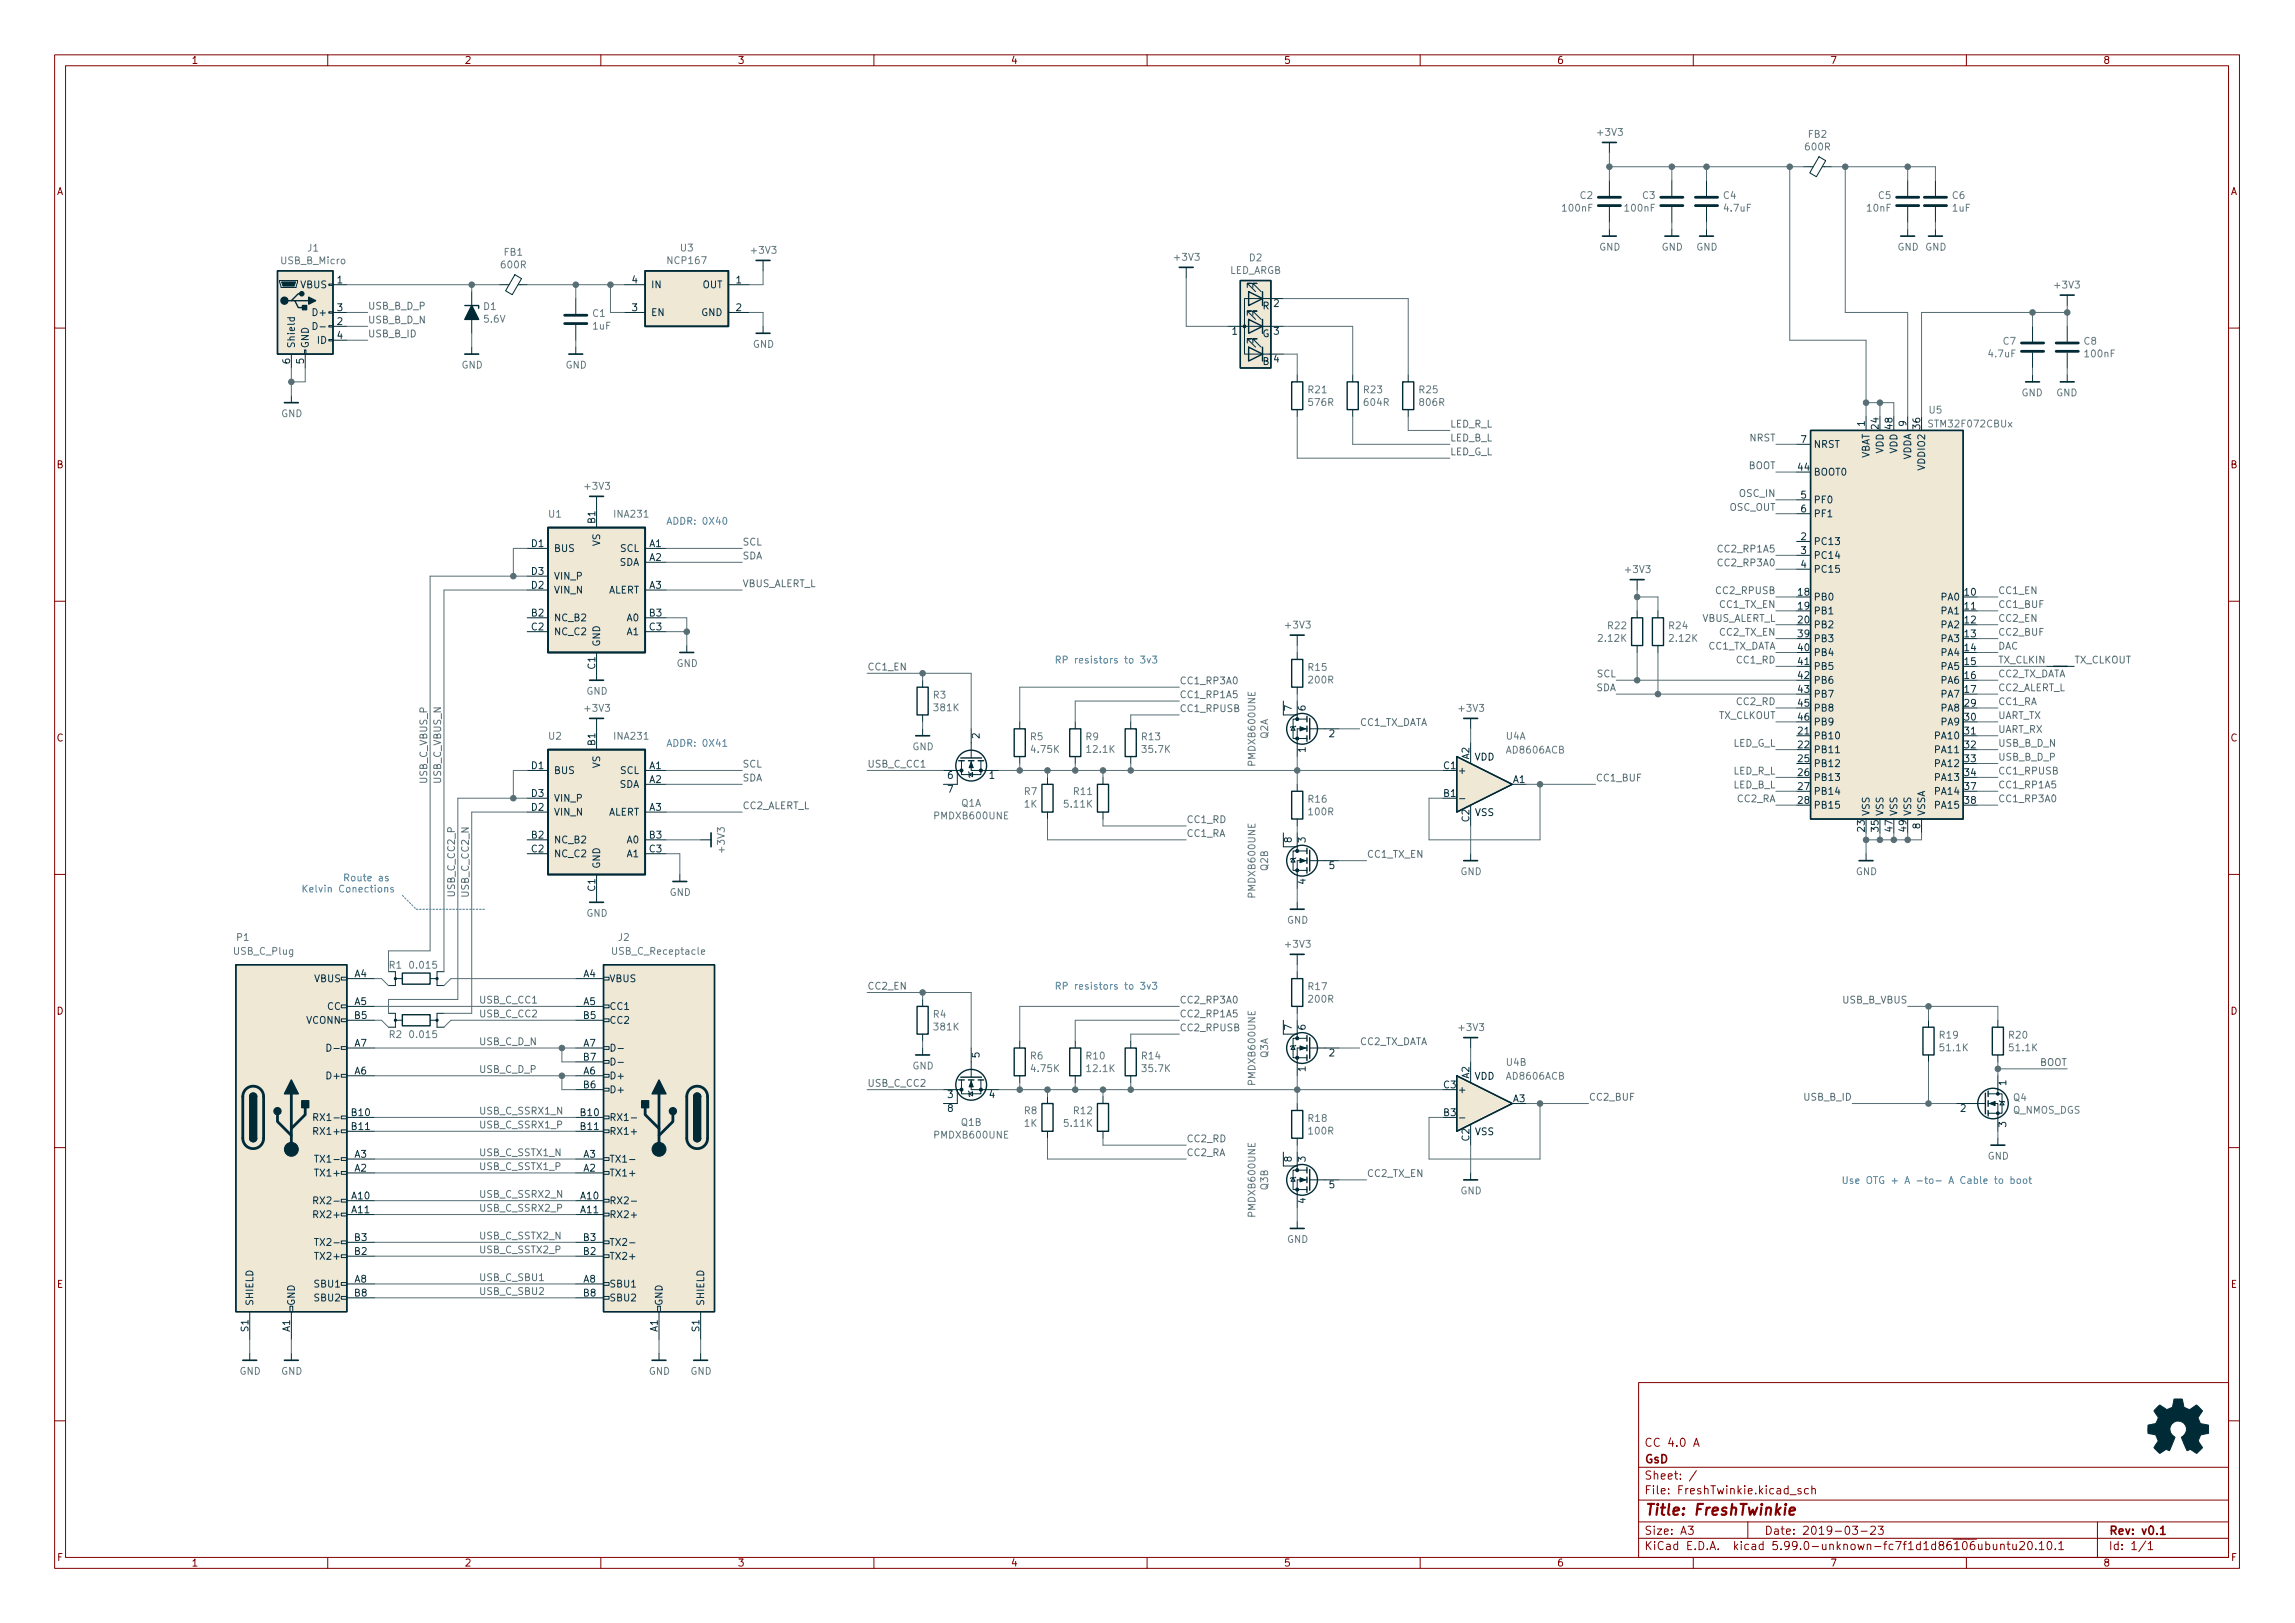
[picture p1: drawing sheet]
<svg xmlns="http://www.w3.org/2000/svg" width="420mm" height="297mm" viewBox="0 0 420 297" stroke-linecap="round" stroke-linejoin="round" font-family="sans-serif">
<defs><g id="words">
<text font-size="2.8" fill="#840000" x="301" y="277.3">Title: FreshTwinkie</text>
<g font-size="2.1" fill="#840000">
<text x="301" y="267.8">GsD</text>
<text x="301" y="264.8">CC 4.0 A</text>
<text x="301" y="273.5">File: FreshTwinkie.kicad_sch</text>
<text x="301" y="270.8">Sheet: /</text>
<text x="301" y="280.9">Size: A3</text>
<text x="323" y="280.9">Date: 2019-03-23</text>
<text x="386" y="280.9">Rev: v0.1</text>
<text x="301" y="283.7">KiCad E.D.A. kicad 5.99.0-unknown-fc7f1d1d86~106~ubuntu20.10.1</text>
<text x="386" y="283.7">Id: 1/1</text>
</g>
<g font-size="1.8" fill="#840000">
<text x="35" y="11.7">1</text>
<text x="85" y="11.7">2</text>
<text x="135" y="11.7">3</text>
<text x="185" y="11.7">4</text>
<text x="235" y="11.7">5</text>
<text x="285" y="11.7">6</text>
<text x="335" y="11.7">7</text>
<text x="385" y="11.7">8</text>
<text x="10.3" y="35.7">A</text>
<text x="408.3" y="35.7">A</text>
<text x="10.3" y="85.7">B</text>
<text x="408.3" y="85.7">B</text>
<text x="10.3" y="135.7">C</text>
<text x="408.3" y="135.7">C</text>
<text x="10.3" y="185.7">D</text>
<text x="408.3" y="185.7">D</text>
<text x="10.4" y="235.7">E</text>
<text x="408.4" y="235.7">E</text>
<text x="10.4" y="285.7">F</text>
<text x="35" y="286.7">1</text>
<text x="85" y="286.7">2</text>
<text x="135" y="286.7">3</text>
<text x="185" y="286.7">4</text>
<text x="235" y="286.7">5</text>
<text x="285" y="286.7">6</text>
<text x="335" y="286.7">7</text>
<text x="385" y="286.7">8</text>
<text x="408.4" y="285.7">F</text>
</g>
<g font-size="1.8" fill="#657b83">
<text x="292.6" y="24.8">+3V3</text>
<text x="330.6" y="27.5">600R</text>
<text x="331.1" y="25.2">FB2</text>
<text x="286.2" y="38.7">100nF</text>
<text x="289.3" y="36.4">C2</text>
<text x="297.6" y="38.7">100nF</text>
<text x="300.7" y="36.4">C3</text>
<text x="315.5" y="36.4">C4</text>
<text x="315.7" y="38.7">4.7uF</text>
<text x="341.9" y="38.7">10nF</text>
<text x="343.9" y="36.4">C5</text>
<text x="357.4" y="36.4">C6</text>
<text x="357.5" y="38.7">1uF</text>
<text x="56.3" y="46">J1</text>
<text x="92.3" y="46.8">FB1</text>
<text x="124.6" y="46">U3</text>
<text x="137.7" y="46.4">+3V3</text>
<text x="215.2" y="47.7">+3V3</text>
<text x="228.7" y="47.8">D2</text>
<text x="292.8" y="45.9">GND</text>
<text x="304.2" y="45.9">GND</text>
<text x="310.5" y="45.9">GND</text>
<text x="347.4" y="45.9">GND GND</text>
<text x="51.5" y="48.3">USB_B_Micro</text>
<text x="91.9" y="49.1">600R</text>
<text x="122.4" y="48.3">NCP167</text>
<text x="225" y="50.1">LED_ARGB</text>
<text x="376.3" y="52.8">+3V3</text>
<text x="88.6" y="56.7">D1</text>
<text x="88.7" y="59">5.6V</text>
<text x="108.5" y="58">C1</text>
<text x="108.6" y="60.3">1uF</text>
<text x="137.8" y="63.6">GND</text>
<text x="364.2" y="65.4">4.7uF</text>
<text x="366.7" y="63.1">C7</text>
<text x="381.5" y="63.1">C8</text>
<text x="381.8" y="65.4">100nF</text>
<text x="84.5" y="67.4">GND</text>
<text x="103.5" y="67.4">GND</text>
<text x="239.6" y="72">R21</text>
<text x="249.7" y="72">R23</text>
<text x="259.9" y="72">R25</text>
<text x="51.5" y="76.3">GND</text>
<text x="239.7" y="74.3">576R</text>
<text x="249.8" y="74.3">604R</text>
<text x="260" y="74.3">806R</text>
<text x="353.2" y="75.7">U5</text>
<text x="370.1" y="72.5">GND</text>
<text x="376.4" y="72.5">GND</text>
<text x="353.4" y="78.2">STM32F072CBUx</text>
<text x="107.2" y="89.6">+3V3</text>
<text x="100.5" y="94.7">U1</text>
<text x="112.6" y="94.7">INA231</text>
<text x="297.7" y="104.9">+3V3</text>
<text x="235.5" y="115">+3V3</text>
<text x="292.8" y="117.5">2.12K</text>
<text x="294.4" y="115.1">R22</text>
<text x="305.6" y="115.1">R24</text>
<text x="305.8" y="117.5">2.12K</text>
<text x="123.8" y="122.1">GND</text>
<text x="239.6" y="122.8">R15</text>
<text x="239.7" y="125.1">200R</text>
<text x="107.2" y="130.3">+3V3</text>
<text x="107.3" y="127.1">GND</text>
<text x="170.9" y="127.8">R3</text>
<text x="171.1" y="130.2">381K</text>
<text x="267.2" y="130.3">+3V3</text>
<text x="100.5" y="135.4">U2</text>
<text x="112.6" y="135.4">INA231</text>
<text x="167" y="137.3">GND</text>
<text x="188.7" y="135.5">R5</text>
<text x="188.9" y="137.8">4.75K</text>
<text x="198.8" y="135.5">R9</text>
<text x="199.1" y="137.8">12.1K</text>
<text x="209.1" y="135.5">R13</text>
<text x="209.3" y="137.8">35.7K</text>
<text x="232.1" y="135.2" transform="rotate(-90 232.1 135.2)">Q2A</text>
<text x="275.7" y="135.4">U4A</text>
<text x="275.9" y="137.9">AD8606ACB</text>
<text x="229.8" y="139.9" transform="rotate(-90 229.8 139.9)">PMDXB600UNE</text>
<text x="171.3" y="149.9">PMDXB600UNE</text>
<text x="176" y="147.6">Q1A</text>
<text x="187.5" y="145.5">R7</text>
<text x="187.5" y="147.8">1K</text>
<text x="195" y="147.8">5.11K</text>
<text x="196.6" y="145.5">R11</text>
<text x="239.6" y="146.9">R16</text>
<text x="239.7" y="149.2">100R</text>
<text x="132.7" y="155.9" transform="rotate(-90 132.7 155.9)">+3V3</text>
<text x="232.1" y="159.3" transform="rotate(-90 232.1 159.3)">Q2B</text>
<text x="267.4" y="160.2">GND</text>
<text x="339.7" y="160.2">GND</text>
<text x="107.3" y="167.8">GND</text>
<text x="122.6" y="164">GND</text>
<text x="229.8" y="164.1" transform="rotate(-90 229.8 164.1)">PMDXB600UNE</text>
<text x="43.4" y="172.2">P1</text>
<text x="113.2" y="172.2">J2</text>
<text x="235.5" y="173.4">+3V3</text>
<text x="235.6" y="169">GND</text>
<text x="42.9" y="174.7">USB_C_Plug</text>
<text x="71.3" y="177.3">R1</text>
<text x="75.3" y="177.3">0.015</text>
<text x="112.4" y="174.7">USB_C_Receptacle</text>
<text x="239.6" y="181.2">R17</text>
<text x="239.7" y="183.5">200R</text>
<text x="71.3" y="190">R2</text>
<text x="75.3" y="190">0.015</text>
<text x="170.9" y="186.3">R4</text>
<text x="171.1" y="188.6">381K</text>
<text x="267.2" y="188.7">+3V3</text>
<text x="355.1" y="190.1">R19</text>
<text x="367.8" y="190.1">R20</text>
<text x="167" y="195.7">GND</text>
<text x="188.7" y="193.9">R6</text>
<text x="188.9" y="196.2">4.75K</text>
<text x="198.9" y="193.9">R10</text>
<text x="199.1" y="196.2">12.1K</text>
<text x="209.1" y="193.9">R14</text>
<text x="209.3" y="196.2">35.7K</text>
<text x="232.1" y="193.6" transform="rotate(-90 232.1 193.6)">Q3A</text>
<text x="275.8" y="195.1">U4B</text>
<text x="275.9" y="197.6">AD8606ACB</text>
<text x="355.3" y="192.4">51.1K</text>
<text x="368" y="192.4">51.1K</text>
<text x="187.5" y="203.9">R8</text>
<text x="196.6" y="203.9">R12</text>
<text x="229.8" y="198.3" transform="rotate(-90 229.8 198.3)">PMDXB600UNE</text>
<text x="368.5" y="203.8">Q_NMOS_DGS</text>
<text x="368.6" y="201.5">Q4</text>
<text x="171.3" y="208.4">PMDXB600UNE</text>
<text x="176" y="206">Q1B</text>
<text x="187.5" y="206.2">1K</text>
<text x="195" y="206.2">5.11K</text>
<text x="239.6" y="205.3">R18</text>
<text x="239.7" y="207.6">100R</text>
<text x="363.9" y="212.2">GND</text>
<text x="232.1" y="217.8" transform="rotate(-90 232.1 217.8)">Q3B</text>
<text x="267.4" y="218.6">GND</text>
<text x="229.8" y="222.5" transform="rotate(-90 229.8 222.5)">PMDXB600UNE</text>
<text x="235.6" y="227.5">GND</text>
<text x="43.8" y="251.6">GND</text>
<text x="51.5" y="251.6">GND</text>
<text x="118.8" y="251.6">GND</text>
<text x="126.4" y="251.6">GND</text>
</g>
<g font-size="1.8" fill="#073642">
<text x="55" y="52.7">VBUS</text>
<text x="61.7" y="51.9">1</text>
<text x="115.7" y="51.9">4</text>
<text x="119.1" y="52.7">IN</text>
<text x="128.6" y="52.7">OUT</text>
<text x="134.8" y="51.9">1</text>
<text x="57.6" y="57.8">D+</text>
<text x="61.7" y="59.5">2</text>
<text x="61.7" y="56.9">3</text>
<text x="115.7" y="56.9">3</text>
<text x="119.1" y="57.8">EN</text>
<text x="128.4" y="57.8">GND</text>
<text x="134.8" y="56.9">2</text>
<text x="233.2" y="56.2">2</text>
<text x="54" y="63.8" transform="rotate(-90 54 63.8)">Shield</text>
<text x="56.5" y="63.8" transform="rotate(-90 56.5 63.8)">GND</text>
<text x="58.2" y="62.9">ID</text>
<text x="61.7" y="62">4</text>
<text x="225.6" y="61.3">1</text>
<text x="233.2" y="61.3">3</text>
<text x="53.1" y="66.6" transform="rotate(-90 53.1 66.6)">6</text>
<text x="55.6" y="66.6" transform="rotate(-90 55.6 66.6)">5</text>
<text x="233.2" y="66.3">4</text>
<text x="341.4" y="78" transform="rotate(-90 341.4 78)">1</text>
<text x="349" y="78" transform="rotate(-90 349 78)">9</text>
<text x="329.7" y="81.1">7</text>
<text x="332" y="82">NRST</text>
<text x="343.9" y="78.5" transform="rotate(-90 343.9 78.5)">24</text>
<text x="344.8" y="83" transform="rotate(-90 344.8 83)">VDD</text>
<text x="346.5" y="78.5" transform="rotate(-90 346.5 78.5)">48</text>
<text x="347.3" y="83" transform="rotate(-90 347.3 83)">VDD</text>
<text x="351.5" y="78.5" transform="rotate(-90 351.5 78.5)">36</text>
<text x="329.2" y="86.1">44</text>
<text x="332" y="87">BOOT0</text>
<text x="342.3" y="84.1" transform="rotate(-90 342.3 84.1)">VBAT</text>
<text x="349.9" y="84.3" transform="rotate(-90 349.9 84.3)">VDDA</text>
<text x="352.4" y="85.9" transform="rotate(-90 352.4 85.9)">VDDIO2</text>
<text x="109" y="95.8" transform="rotate(-90 109 95.8)">B1</text>
<text x="329.7" y="91.2">5</text>
<text x="329.7" y="93.8">6</text>
<text x="332" y="92.1">PF0</text>
<text x="332" y="94.7">PF1</text>
<text x="97.3" y="100.1">D1</text>
<text x="101.3" y="101">BUS</text>
<text x="109.9" y="99.9" transform="rotate(-90 109.9 99.9)">VS</text>
<text x="113.6" y="101">SCL</text>
<text x="118.9" y="100.1">A1</text>
<text x="329.7" y="98.8">2</text>
<text x="329.7" y="101.4">3</text>
<text x="332" y="99.7">PC13</text>
<text x="97.3" y="107.7">D2</text>
<text x="97.3" y="105.2">D3</text>
<text x="101.3" y="106.1">VIN_P</text>
<text x="113.4" y="103.5">SDA</text>
<text x="118.9" y="102.7">A2</text>
<text x="118.9" y="107.7">A3</text>
<text x="329.7" y="103.9">4</text>
<text x="332" y="102.3">PC14</text>
<text x="332" y="104.8">PC15</text>
<text x="97.3" y="112.8">B2</text>
<text x="101.3" y="113.7">NC_B2</text>
<text x="101.3" y="108.6">VIN_N</text>
<text x="111.2" y="108.6">ALERT</text>
<text x="114.8" y="113.7">A0</text>
<text x="118.9" y="112.8">B3</text>
<text x="329.2" y="109">18</text>
<text x="329.2" y="111.5">19</text>
<text x="332" y="109.9">PB0</text>
<text x="332" y="112.4">PB1</text>
<text x="355.5" y="109.9">PA0</text>
<text x="355.5" y="112.4">PA1</text>
<text x="359.7" y="109">10</text>
<text x="359.7" y="111.5">11</text>
<text x="97.3" y="115.4">C2</text>
<text x="101.3" y="116.2">NC_C2</text>
<text x="109.9" y="118.4" transform="rotate(-90 109.9 118.4)">GND</text>
<text x="114.8" y="116.2">A1</text>
<text x="118.9" y="115.4">C3</text>
<text x="329.2" y="114.1">20</text>
<text x="329.2" y="116.6">39</text>
<text x="329.2" y="119.2">40</text>
<text x="332" y="115">PB2</text>
<text x="332" y="117.5">PB3</text>
<text x="355.5" y="115">PA2</text>
<text x="355.5" y="117.5">PA3</text>
<text x="359.7" y="114.1">12</text>
<text x="359.7" y="116.6">13</text>
<text x="359.7" y="119.2">14</text>
<text x="109" y="122.5" transform="rotate(-90 109 122.5)">C1</text>
<text x="329.2" y="121.7">41</text>
<text x="329.2" y="124.2">42</text>
<text x="332" y="120.1">PB4</text>
<text x="332" y="122.6">PB5</text>
<text x="332" y="125.1">PB6</text>
<text x="355.5" y="120.1">PA4</text>
<text x="355.5" y="122.6">PA5</text>
<text x="355.5" y="125.1">PA6</text>
<text x="359.7" y="121.7">15</text>
<text x="359.7" y="124.2">16</text>
<text x="236.5" y="130.1" transform="rotate(-90 236.5 130.1)">7</text>
<text x="239" y="130.1" transform="rotate(-90 239 130.1)">6</text>
<text x="329.2" y="126.8">43</text>
<text x="329.2" y="129.3">45</text>
<text x="329.2" y="131.9">46</text>
<text x="332" y="127.7">PB7</text>
<text x="332" y="130.2">PB8</text>
<text x="355.5" y="127.7">PA7</text>
<text x="355.5" y="130.2">PA8</text>
<text x="359.7" y="126.8">17</text>
<text x="359.7" y="129.3">29</text>
<text x="359.7" y="131.9">30</text>
<text x="109" y="136.4" transform="rotate(-90 109 136.4)">B1</text>
<text x="179.3" y="135.1" transform="rotate(-90 179.3 135.1)">2</text>
<text x="239" y="137.7" transform="rotate(-90 239 137.7)">1</text>
<text x="243.3" y="134.9">2</text>
<text x="329.2" y="134.4">21</text>
<text x="329.2" y="136.9">22</text>
<text x="332" y="135.3">PB10</text>
<text x="332" y="137.8">PB11</text>
<text x="332" y="132.8">PB9</text>
<text x="354.5" y="135.3">PA10</text>
<text x="354.5" y="137.8">PA11</text>
<text x="355.5" y="132.8">PA9</text>
<text x="359.7" y="134.4">31</text>
<text x="359.7" y="136.9">32</text>
<text x="97.3" y="140.8">D1</text>
<text x="101.3" y="141.6">BUS</text>
<text x="109.9" y="140.6" transform="rotate(-90 109.9 140.6)">VS</text>
<text x="113.6" y="141.6">SCL</text>
<text x="118.9" y="140.8">A1</text>
<text x="118.9" y="143.3">A2</text>
<text x="173.5" y="142.5">6</text>
<text x="181.1" y="142.5">1</text>
<text x="264.3" y="140.8">C1</text>
<text x="266.8" y="141.6">+</text>
<text x="269" y="139" transform="rotate(-90 269 139)">A2</text>
<text x="277" y="143.3">A1</text>
<text x="329.2" y="139.5">25</text>
<text x="329.2" y="142">26</text>
<text x="332" y="140.4">PB12</text>
<text x="332" y="142.9">PB13</text>
<text x="354.5" y="140.4">PA12</text>
<text x="354.5" y="142.9">PA13</text>
<text x="359.7" y="139.5">33</text>
<text x="359.7" y="142">34</text>
<text x="97.3" y="148.4">D2</text>
<text x="97.3" y="145.8">D3</text>
<text x="101.3" y="149.3">VIN_N</text>
<text x="101.3" y="146.7">VIN_P</text>
<text x="111.2" y="149.3">ALERT</text>
<text x="113.4" y="144.2">SDA</text>
<text x="118.9" y="148.4">A3</text>
<text x="173.5" y="145.1">7</text>
<text x="264.3" y="145.8">B1</text>
<text x="329.2" y="144.6">27</text>
<text x="329.2" y="147.1">28</text>
<text x="332" y="145.5">PB14</text>
<text x="332" y="148">PB15</text>
<text x="342.3" y="149.4" transform="rotate(-90 342.3 149.4)">VSS</text>
<text x="344.8" y="149.4" transform="rotate(-90 344.8 149.4)">VSS</text>
<text x="347.3" y="149.4" transform="rotate(-90 347.3 149.4)">VSS</text>
<text x="349.9" y="149.4" transform="rotate(-90 349.9 149.4)">VSS</text>
<text x="352.4" y="149.4" transform="rotate(-90 352.4 149.4)">VSSA</text>
<text x="354.5" y="145.5">PA14</text>
<text x="354.5" y="148">PA15</text>
<text x="359.7" y="144.6">37</text>
<text x="359.7" y="147.1">38</text>
<text x="97.3" y="153.5">B2</text>
<text x="97.3" y="156">C2</text>
<text x="101.3" y="154.3">NC_B2</text>
<text x="114.8" y="154.3">A0</text>
<text x="118.9" y="153.5">B3</text>
<text x="118.9" y="156">C3</text>
<text x="236.5" y="154.2" transform="rotate(-90 236.5 154.2)">8</text>
<text x="239" y="154.2" transform="rotate(-90 239 154.2)">3</text>
<text x="269" y="150.4" transform="rotate(-90 269 150.4)">C2</text>
<text x="341.4" y="152.2" transform="rotate(-90 341.4 152.2)">23</text>
<text x="343.9" y="152.2" transform="rotate(-90 343.9 152.2)">35</text>
<text x="346.5" y="152.2" transform="rotate(-90 346.5 152.2)">47</text>
<text x="349" y="152.2" transform="rotate(-90 349 152.2)">49</text>
<text x="351.5" y="151.7" transform="rotate(-90 351.5 151.7)">8</text>
<text x="101.3" y="156.9">NC_C2</text>
<text x="109.9" y="159" transform="rotate(-90 109.9 159)">GND</text>
<text x="114.8" y="156.9">A1</text>
<text x="239" y="161.8" transform="rotate(-90 239 161.8)">4</text>
<text x="243.3" y="159">5</text>
<text x="109" y="163.1" transform="rotate(-90 109 163.1)">C1</text>
<text x="57.6" y="179.7">VBUS</text>
<text x="64.9" y="178.9">A4</text>
<text x="106.8" y="178.9">A4</text>
<text x="111.5" y="179.7">VBUS</text>
<text x="59.9" y="184.8">CC</text>
<text x="64.9" y="183.9">A5</text>
<text x="106.8" y="183.9">A5</text>
<text x="111.5" y="184.8">CC1</text>
<text x="56.1" y="187.4">VCONN</text>
<text x="64.9" y="191.6">A7</text>
<text x="64.9" y="186.5">B5</text>
<text x="106.8" y="191.6">A7</text>
<text x="106.8" y="186.5">B5</text>
<text x="111.5" y="187.4">CC2</text>
<text x="236.5" y="188.5" transform="rotate(-90 236.5 188.5)">7</text>
<text x="239" y="188.5" transform="rotate(-90 239 188.5)">6</text>
<text x="60.2" y="197.5">D+</text>
<text x="64.9" y="196.6">A6</text>
<text x="106.8" y="196.6">A6</text>
<text x="106.8" y="194.1">B7</text>
<text x="111.5" y="197.5">D+</text>
<text x="179.3" y="193.6" transform="rotate(-90 179.3 193.6)">5</text>
<text x="239" y="196.1" transform="rotate(-90 239 196.1)">1</text>
<text x="243.3" y="193.3">2</text>
<text x="269" y="197.4" transform="rotate(-90 269 197.4)">A2</text>
<text x="106.8" y="199.2">B6</text>
<text x="111.5" y="200.1">D+</text>
<text x="173.5" y="201">3</text>
<text x="173.5" y="203.5">8</text>
<text x="181.1" y="201">4</text>
<text x="264.3" y="199.2">C3</text>
<text x="266.8" y="200.1">+</text>
<text x="277" y="201.7">A3</text>
<text x="358.9" y="203.5">2</text>
<text x="367.3" y="198.6" transform="rotate(-90 367.3 198.6)">1</text>
<text x="58" y="207.7">RX1+</text>
<text x="58.5" y="205.1">RX1-</text>
<text x="64.4" y="204.3">B10</text>
<text x="64.4" y="206.8">B11</text>
<text x="106.3" y="204.3">B10</text>
<text x="106.3" y="206.8">B11</text>
<text x="111.5" y="205.1">RX1-</text>
<text x="111.5" y="207.7">RX1+</text>
<text x="264.3" y="204.3">B3</text>
<text x="269" y="208.8" transform="rotate(-90 269 208.8)">C2</text>
<text x="367.3" y="206.3" transform="rotate(-90 367.3 206.3)">3</text>
<text x="58.2" y="215.3">TX1+</text>
<text x="58.7" y="212.8">TX1-</text>
<text x="64.9" y="214.4">A2</text>
<text x="64.9" y="211.9">A3</text>
<text x="106.8" y="214.4">A2</text>
<text x="106.8" y="211.9">A3</text>
<text x="111.5" y="215.3">TX1+</text>
<text x="111.5" y="212.8">TX1-</text>
<text x="236.5" y="212.6" transform="rotate(-90 236.5 212.6)">8</text>
<text x="239" y="212.6" transform="rotate(-90 239 212.6)">3</text>
<text x="58.5" y="220.4">RX2-</text>
<text x="64.4" y="219.5">A10</text>
<text x="106.3" y="219.5">A10</text>
<text x="111.5" y="220.4">RX2-</text>
<text x="239" y="220.2" transform="rotate(-90 239 220.2)">4</text>
<text x="243.3" y="217.5">5</text>
<text x="58" y="222.9">RX2+</text>
<text x="64.4" y="222">A11</text>
<text x="64.9" y="227.1">B3</text>
<text x="106.3" y="222">A11</text>
<text x="106.8" y="227.1">B3</text>
<text x="111.5" y="222.9">RX2+</text>
<text x="58.2" y="230.5">TX2+</text>
<text x="58.7" y="228">TX2-</text>
<text x="64.9" y="229.7">B2</text>
<text x="106.8" y="229.7">B2</text>
<text x="111.5" y="230.5">TX2+</text>
<text x="111.5" y="228">TX2-</text>
<text x="46.4" y="239.1" transform="rotate(-90 46.4 239.1)">SHIELD</text>
<text x="54" y="239.1" transform="rotate(-90 54 239.1)">GND</text>
<text x="57.8" y="235.6">SBU1</text>
<text x="57.8" y="238.2">SBU2</text>
<text x="64.9" y="234.7">A8</text>
<text x="64.9" y="237.3">B8</text>
<text x="106.8" y="234.7">A8</text>
<text x="106.8" y="237.3">B8</text>
<text x="111.5" y="235.6">SBU1</text>
<text x="111.5" y="238.2">SBU2</text>
<text x="121.3" y="239.1" transform="rotate(-90 121.3 239.1)">GND</text>
<text x="128.9" y="239.1" transform="rotate(-90 128.9 239.1)">SHIELD</text>
<text x="45.5" y="243.7" transform="rotate(-90 45.5 243.7)">S1</text>
<text x="53.1" y="243.7" transform="rotate(-90 53.1 243.7)">A1</text>
<text x="120.4" y="243.7" transform="rotate(-90 120.4 243.7)">A1</text>
<text x="128" y="243.7" transform="rotate(-90 128 243.7)">S1</text>
</g>
<g font-size="1.8" fill="#586e75">
<text x="67.3" y="56.6">USB_B_D_P</text>
<text x="67.3" y="59.2">USB_B_D_N</text>
<text x="67.3" y="61.7">USB_B_ID</text>
<text x="265.4" y="78.2">LED_R_L</text>
<text x="265.4" y="83.3">LED_G_L</text>
<text x="265.4" y="80.8">LED_B_L</text>
<text x="320.3" y="80.8">NRST</text>
<text x="320" y="85.9">BOOT</text>
<text x="316.6" y="93.5">OSC_OUT</text>
<text x="318.5" y="90.9">OSC_IN</text>
<text x="135.9" y="99.8">SCL</text>
<text x="314.9" y="101.1">CC2_RP1A5</text>
<text x="135.9" y="107.4">VBUS_ALERT_L</text>
<text x="135.9" y="102.4">SDA</text>
<text x="314.9" y="103.6">CC2_RP3A0</text>
<text x="311.3" y="113.8">VBUS_ALERT_L</text>
<text x="314.4" y="108.7">CC2_RPUSB</text>
<text x="314.9" y="111.3">CC1_TX_EN</text>
<text x="365.8" y="111.3">CC1_BUF</text>
<text x="365.8" y="113.8">CC2_EN</text>
<text x="365.8" y="108.7">CC1_EN</text>
<text x="312.4" y="118.9">CC1_TX_DATA</text>
<text x="314.9" y="116.3">CC2_TX_EN</text>
<text x="365.8" y="116.3">CC2_BUF</text>
<text x="365.8" y="118.9">DAC</text>
<text x="158.7" y="122.7">CC1_EN</text>
<text x="215.9" y="125.2">CC1_RP3A0</text>
<text x="292.4" y="124">SCL</text>
<text x="318" y="121.4">CC1_RD</text>
<text x="365.8" y="124">CC2_TX_DATA</text>
<text x="365.8" y="121.4">TX_CLKIN</text>
<text x="379.7" y="121.4">TX_CLKOUT</text>
<text x="215.9" y="127.8">CC1_RP1A5</text>
<text x="215.9" y="130.3">CC1_RPUSB</text>
<text x="292.2" y="126.5">SDA</text>
<text x="314.5" y="131.6">TX_CLKOUT</text>
<text x="318" y="129">CC2_RD</text>
<text x="365.8" y="129">CC1_RA</text>
<text x="365.8" y="131.6">UART_TX</text>
<text x="365.8" y="126.5">CC2_ALERT_L</text>
<text x="248.9" y="132.8">CC1_TX_DATA</text>
<text x="317.2" y="136.7">LED_G_L</text>
<text x="365.8" y="134.1">UART_RX</text>
<text x="365.8" y="136.7">USB_B_D_N</text>
<text x="78.2" y="143.5" transform="rotate(-90 78.2 143.5)">USB_C_VBUS_P</text>
<text x="80.7" y="143.5" transform="rotate(-90 80.7 143.5)">USB_C_VBUS_N</text>
<text x="135.9" y="143">SDA</text>
<text x="135.9" y="140.5">SCL</text>
<text x="158.7" y="140.5">USB_C_CC1</text>
<text x="292.1" y="143">CC1_BUF</text>
<text x="317.3" y="141.7">LED_R_L</text>
<text x="365.8" y="139.2">USB_B_D_P</text>
<text x="365.8" y="141.7">CC1_RPUSB</text>
<text x="135.9" y="148.1">CC2_ALERT_L</text>
<text x="317.3" y="144.3">LED_B_L</text>
<text x="318" y="146.8">CC2_RA</text>
<text x="365.8" y="146.8">CC1_RP3A0</text>
<text x="365.8" y="144.3">CC1_RP1A5</text>
<text x="217.2" y="150.6">CC1_RD</text>
<text x="217.2" y="153.2">CC1_RA</text>
<text x="250.2" y="157">CC1_TX_EN</text>
<text x="83.3" y="163.8" transform="rotate(-90 83.3 163.8)">USB_C_CC2_P</text>
<text x="85.8" y="163.9" transform="rotate(-90 85.8 163.9)">USB_C_CC2_N</text>
<text x="87.6" y="183.6">USB_C_CC1</text>
<text x="158.7" y="181.1">CC2_EN</text>
<text x="215.9" y="183.6">CC2_RP3A0</text>
<text x="337.4" y="183.6">USB_B_VBUS</text>
<text x="87.6" y="191.3">USB_C_D_N</text>
<text x="87.6" y="186.2">USB_C_CC2</text>
<text x="215.9" y="188.7">CC2_RPUSB</text>
<text x="215.9" y="186.2">CC2_RP1A5</text>
<text x="248.9" y="191.3">CC2_TX_DATA</text>
<text x="87.6" y="196.3">USB_C_D_P</text>
<text x="373.3" y="195.1">BOOT</text>
<text x="87.6" y="204">USB_C_SSRX1_N</text>
<text x="158.7" y="198.9">USB_C_CC2</text>
<text x="290.8" y="201.4">CC2_BUF</text>
<text x="330.3" y="201.4">USB_B_ID</text>
<text x="87.6" y="206.5">USB_C_SSRX1_P</text>
<text x="217.2" y="209">CC2_RD</text>
<text x="87.6" y="211.6">USB_C_SSTX1_N</text>
<text x="87.6" y="214.1">USB_C_SSTX1_P</text>
<text x="217.2" y="211.6">CC2_RA</text>
<text x="250.2" y="215.4">CC2_TX_EN</text>
<text x="87.6" y="219.2">USB_C_SSRX2_N</text>
<text x="87.6" y="221.7">USB_C_SSRX2_P</text>
<text x="87.6" y="226.8">USB_C_SSTX2_N</text>
<text x="87.6" y="229.4">USB_C_SSTX2_P</text>
<text x="87.6" y="234.4">USB_C_SBU1</text>
<text x="87.6" y="237">USB_C_SBU2</text>
</g>
<g font-size="1.8" fill="#002b36">
<text x="231.1" y="56.6">R</text>
<text x="231.1" y="61.7">G</text>
<text x="231.1" y="66.8">B</text>
<text x="269.9" y="139.2">VDD</text>
<text x="270" y="149.3">VSS</text>
<text x="269.9" y="197.6">VDD</text>
<text x="270" y="207.8">VSS</text>
</g>
<g font-size="1.8" fill="#268bd2">
<text x="121.9" y="96">ADDR: 0X40</text>
<text x="196.1" y="121.4">RP resistors to 3v3</text>
<text x="121.9" y="136.7">ADDR: 0X41</text>
<text x="64.4" y="161.3">Route as</text>
<text x="57" y="163.3">Kelvin Conections</text>
<text x="196.1" y="181.1">RP resistors to 3v3</text>
<text x="344.3" y="216.7">Use OTG + A -to- A Cable to boot</text>
</g>
</g></defs>
<g fill="none" stroke="#840000" stroke-width=".18">
<path d="M10 10h400v277h-400zM12 12h396v273h-396zM60 10v2M110 10v2M160 10v2M210 10v2M260 10v2M310 10v2M360 10v2M10 60h2M408 60h2M10 110h2"/>
<path d="M408 110h2M10 160h2M408 160h2M10 210h2M408 210h2M300 253h108v32h-108zM10 260h2M300 278.5h108M300 274.5h108M300 268.5h108M309.1 279.3h.9l-.5 .6 .4 .1v.7l-.2 .1h-.4l-.2-.1M310.1 264.7l.5-1.5 .5 1.5"/>
<path d="M310.2 264.3h.7M310.6 269.1l-1.3 2M320 278.5v3M327.7 273.6h1.2M329.7 272.5l-.3-.1-.3 .2 .1 .2 .5 .2v.3h-.6M331.1 272.5l-.5-.1-.3 .3v.4l.2 .2h.6M331.7 272.6l.2-.2 .4 .1 .1 .9M331.7 271.9v1.5M339.1 279.3h1l-.5 .6 .4 .1v.7l-.2 .1h-.4l-.3-.1M342.5 279.5l.6-.2 .2 .2v.2l-.9 1.1h.9M343.8 279.3h1l-.5 .6 .4 .1v.7l-.2 .1h-.4l-.3-.1M384 278.5v6.5"/>
<path d="M408 260h2M60 285v2M110 285v2M160 285v2M210 285v2M260 285v2M300 281.5h108M310 285v2M340.7 280.2h1.2M360 285v2M364.9 282.6l.1 .9 .4 .1 .2-.1M365.6 282.6v1"/>
<path d="M366.3 282.8l.2-.2 .3 .1 .1 .9M366.3 282.6v1M367.4 282.6h.6M367.6 282.1v1.3l.4 .2M368.5 282.6l.1 .9 .3 .1 .2-.1M369.1 282.6v1M369.8 282.3l.5-.2 .3 .2v.2l-.9 1.1h.9M371.4 282.2l.2-.1a.8 .8 0 0 1 .5 .8 .8 .8 0 0 1-.5 .7 1 1 0 0 1-.2-1.4zM372.7 283.5v.1M373.3 282.5l.5-.4v1.5M373.3 283.6h.9M375 282.2l.1-.1a.8 .8 0 0 1 .6 .8 .8 .8 0 0 1-.6 .7 1 1 0 0 1-.1-1.4z"/>
<path d="M376.3 283.5v.1M376.9 282.5l.5-.4v1.5M376.9 283.6h.9M392.9 282l-1.3 2M393.3 282.5l.4-.4v1.5M393.3 283.6h.8"/>
</g>
<path d="M395.5 279.7l.5-.4v1.5M395.5 280.8h.9" fill="none" stroke="#840000" stroke-width=".3"/>
<path d="M327.6 276.6l1-.2v-.4l-.2-.1-.6 .1-.2 1 .2 .2 .6-.1" fill="none" stroke="#840000" stroke-width=".4"/>
<g fill="none" stroke="#002b36" stroke-width=".18">
<path d="M294.6 26.1v1.9M294.6 33.1v2.8M294.6 37.9v2.8M306.1 33.1v2.8M306.1 37.9v2.8M312.4 33.1v2.8M312.4 37.9v2.8M330.2 30.5h1.8M333 28.7l1.2 .7-1.7 2.9-1.2-.7zM333.6 30.5h1.7M349.2 33.1v2.8M349.2 37.9v2.8"/>
<path d="M354.3 33.1v2.8M354.3 37.9v2.8M51.2 51.3h3.3v.3l-.3 1h-2.8zM60.2 59.6h.8v.3h-.8zM60.2 57.1h.8v.2h-.8zM60.2 52h.8v.2h-.8zM61 52.1h2.5M61 57.2h2.5M61 59.7h2.5M86.4 53.4v7.6M91.4 52.1h1.8M94.3 50.3l1.2 .7-1.7 2.9-1.2-.7z"/>
<path d="M94.9 52.1h1.6M105.4 54.6v2.8M105.4 59.5v2.8M114.3 52.1h3.8M114.3 57.2h3.8M133.3 52.1h3.9M133.3 57.2h3.9M139.7 47.7v1.9M139.7 59.7v1.3M217.2 48.9v1.9M224.8 59.7h10.1M228.3 57.7v-.8h.8h-.8l1.6 1.6"/>
<path d="M228.3 52.6v-.7h.8h-.8l1.6 1.5M228.6 53.4h.1M229.4 57.7v-.8h.7h-.7l1.5 1.6M229.4 52.6v-.7h.7h-.7l1.5 1.5M234.9 54.6h-7.1v10.2h7.1M294.6 41.9v1.3M306.1 41.9v1.3M312.4 41.9v1.3M349.2 41.9v1.3M354.3 41.9v1.3M372.1 59.7v2.8M378.5 54v1.9"/>
<path d="M378.5 59.7v2.8M53.3 64.8v2.5M53.3 72.4v1.3M55.8 64h.2v.8h-.2zM55.9 64.8v2.5M60.2 62.1h.8v.3h-.8zM61 62.3h2.5M86.4 63.5v1.3M105.4 63.5v1.3M228.3 62.8v-.8h.8h-.8l1.6 1.5M229.4 62.8v-.8h.7h-.7l1.5 1.5M237.5 68.6v1.3"/>
<path d="M237.5 75v1.2M247.6 68.6v1.3M247.6 75v1.2M257.8 68.6v1.3M257.8 75v1.2M341.6 76.2v2.6M349.2 76.2v2.6M372.1 64.6v2.7M372.1 68.6v1.3M378.5 64.6v2.7M378.5 68.6v1.3M109.2 90.8v5.8"/>
<path d="M328.9 99.1h2.6M328.9 91.5h2.6M328.9 94h2.6M328.9 81.3h2.6M96.5 100.4h3.8M96.5 108h3.8M96.5 113.1h3.8M96.5 115.6h3.8M96.5 105.4h3.8M109.2 119.4v5.1M118.1 100.4h3.8M118.1 102.9h3.8"/>
<path d="M118.1 108h3.8M118.1 113.1h3.8M118.1 115.6h3.8M125.7 118.1v1.3M237.5 116.2v1.9M237.5 119.4v1.3M299.7 106.1v1.9M299.7 111.8v1.3M299.7 118.1v1.3M303.5 111.8v1.3M303.5 118.1v1.3M328.9 101.6h2.6"/>
<path d="M328.9 104.2h2.6M359.4 111.8h2.5M109.2 131.5v5.7M168.9 124.5v1.3M168.9 130.8v1.3M168.9 133.4v1.3M176 139.2v1.8M177.8 139.2v1.8h5.1M177.8 133.4v5.3M179.6 139.2v2.6h-3.6v-.8M186.7 132.1v1.3M186.7 138.5v1.2"/>
<path d="M196.8 132.1v1.3M196.8 138.5v1.2M207 132.1v1.3M207 138.5v1.2M234.9 128.3v2.5h2.6M236.7 133l.4 .6h-.8zM237.2 132.9l-.1 .1h-.8l-.1 .1M237.5 131.6h-.8v3.6h2.6M237.5 125.8v1.2M237.5 128.3v3.3M237.5 131.6h1.8M239.3 133.4h-1.8v5.1"/>
<path d="M239.8 133.4h5.3M269.2 131.5v1.9M269.2 135.9v3.8M328.9 122h2.6M328.9 134.7h2.6M359.4 134.7h2.5M374.6 122h5.1M96.5 141h3.8M96.5 148.6h3.8M96.5 153.7h3.8M96.5 156.2h3.8M96.5 146.1h3.8"/>
<path d="M118.1 141h3.8M118.1 143.5h3.8M118.1 148.6h3.8M118.1 153.7h3.8M118.1 156.2h3.8M128.3 153.7h1.9M172.7 141h3.3M175.3 141v2.5h-2.6M177.3 141.3l.1 .1v.7l.1 .2M177.4 141.8l.7-.4v.7zM191.8 142.3v1.2M191.8 148.6v1.3"/>
<path d="M201.9 142.3v1.2M201.9 148.6v1.3M234.9 152.4v2.6h2.6M236.7 157.1l.4 .7h-.8zM237.2 157l-.1 .1h-.8l-.1 .2M237.5 155.7h-.8v3.6h2.6M237.5 143.5v1.3M237.5 149.9v1.3M237.5 152.4v3.3M237.5 155.7h1.8M239.3 157.5h-1.8v5.1M239.8 157.5h5.3"/>
<path d="M269.2 147.4v3.8M269.2 156.2v1.3M341.6 156.2v1.3M351.8 149.9v2.5M62.5 178.9h1v.5h-1zM63.5 179.1h5.1M72.4 177.8v1.3h1.3M72.4 179.1v1.3h-1.3M80 179.1v1.3h1.3M81.3 177.8h-1.3v1.3h-1.3M105.4 179.1h5.1M109.2 160.1v5"/>
<path d="M110.5 178.9h1v.5h-1zM124.5 160.1v1.2M237.5 165.1v1.3M237.5 174.7v1.9M237.5 177.8v1.3M62.5 196.6h1v.5h-1zM62.5 191.6h1v.5h-1zM62.5 186.5h1v.5h-1zM62.5 183.9h1v.5h-1zM63.5 191.8h5.1M63.5 184.2h5.1M63.5 196.9h5.1"/>
<path d="M63.5 186.7h5.1M71.1 185.5h1.3v1.2h1.3M72.4 186.7v1.3h-1.3M80 186.7v1.3h1.3M81.3 185.5h-1.3v1.2h-1.3M105.4 199.4h5.1M105.4 191.8h5.1M105.4 184.2h5.1M105.4 196.9h5.1M105.4 186.7h5.1M105.4 194.3h5.1M110.5 199.2h1v.5h-1z"/>
<path d="M110.5 196.6h1v.5h-1zM110.5 194.1h1v.5h-1zM110.5 191.6h1v.5h-1zM110.5 186.5h1v.5h-1zM110.5 183.9h1v.5h-1zM168.9 182.9v1.3M168.9 189.3v1.2M168.9 191.8v1.3M172.7 199.4h3.3M175.3 199.4v2.6h-2.6M176 197.6v1.8M177.3 199.7l.1 .1v.8l.1 .1"/>
<path d="M177.8 191.8v5.3M177.8 197.6v1.8h5.1M179.6 197.6v2.6h-3.6v-.8M186.7 190.5v1.3M186.7 196.9v1.3M196.8 190.5v1.3M196.8 196.9v1.3M207 190.5v1.3M207 196.9v1.3M234.9 186.7v2.6h2.6M236.7 191.4l.4 .7h-.8zM237.2 191.3l-.1 .1h-.8l-.1 .2"/>
<path d="M237.5 190h-.8v3.6h2.6M237.5 184.2v1.3M237.5 186.7v3.3M237.5 190h1.8M239.3 191.8h-1.8v5.1M239.8 191.8h5.3M269.2 189.9v1.9M269.2 194.3v3.9M353.1 186.7v1.3M353.1 193.1v1.2M365.8 186.7v1.3M365.8 193.1v1.2"/>
<path d="M365.8 196.9v3.3M62.5 219.5h1v.5h-1zM62.5 214.4h1v.5h-1zM62.5 211.9h1v.5h-1zM62.5 206.8h1v.5h-1zM62.5 204.3h1v.5h-1zM63.5 219.7h5.1M63.5 214.7h5.1M63.5 212.1h5.1M63.5 204.5h5.1M63.5 207h5.1M105.4 219.7h5.1"/>
<path d="M105.4 214.7h5.1M105.4 212.1h5.1M105.4 204.5h5.1M105.4 207h5.1M110.5 219.5h1v.5h-1zM110.5 214.4h1v.5h-1zM110.5 211.9h1v.5h-1zM110.5 206.8h1v.5h-1zM110.5 204.3h1v.5h-1zM177.4 200.2l.7-.4v.8zM191.8 200.7v1.3M191.8 207v1.3"/>
<path d="M201.9 200.7v1.3M201.9 207v1.3M234.9 210.9v2.5h2.6M236.7 215.6l.4 .6h-.8zM237.2 215.4l-.1 .2h-.8l-.1 .1M237.5 214.2h-.8v3.5h2.6M237.5 202v1.2M237.5 208.3v1.3M237.5 210.9v3.3M237.5 214.2h1.8M239.3 215.9h-1.8v5.1M239.8 215.9h5.3"/>
<path d="M269.2 205.8v3.8M269.2 214.7v1.2M358.1 202h5.4M364 202h1.8v5M364 200.2h2.5v3.5h-2.5M365.8 208.3v1.3M366 201.5l.1 .1h.8l.1 .1M366.5 201.6l.4 .6h-.8zM53.1 239.1h.5v1h-.5zM62.5 237.3h1v.5h-1zM62.5 234.7h1v.5h-1zM62.5 229.7h1v.5h-1z"/>
<path d="M62.5 227.1h1v.5h-1zM62.5 222h1v.5h-1zM63.5 222.3h5.1M63.5 235h5.1M63.5 229.9h5.1M63.5 227.4h5.1M63.5 237.5h5.1M105.4 222.3h5.1M105.4 235h5.1M105.4 229.9h5.1M105.4 227.4h5.1M105.4 237.5h5.1"/>
<path d="M110.5 237.3h1v.5h-1zM110.5 234.7h1v.5h-1zM110.5 229.7h1v.5h-1zM110.5 227.1h1v.5h-1zM110.5 222h1v.5h-1zM120.4 239.1h.5v1h-.5zM237.5 223.6v1.2M45.7 240.1v5M45.7 247.7v1.3M53.3 240.1v5M53.3 247.7v1.3M120.6 240.1v5"/>
<path d="M120.6 247.7v1.3M128.3 240.1v5M128.3 247.7v1.3"/>
</g>
<g fill="none" stroke="#002b36" stroke-width=".3">
<path d="M293.4 26.1h2.5M118.1 49.6h15.2v10.1h-15.2zM138.4 47.7h2.6M215.9 48.9h2.5M293.4 43.2h2.5M304.8 43.2h2.5M311.1 43.2h2.6M348 43.2h2.5M353.1 43.2h2.5M377.2 54h2.5M52.1 73.7h2.5M85.1 64.8h2.5"/>
<path d="M104.1 64.8h2.6M138.4 61h2.6M370.8 69.9h2.6M377.2 69.9h2.5M107.9 90.8h2.6M124.5 119.4h2.5M236.2 116.2h2.6M298.4 106.1h2.6M107.9 124.5h2.6M107.9 131.5h2.6M167.6 134.7h2.6M268 131.5h2.5"/>
<path d="M130.2 152.4v2.6M268 157.5h2.5M340.4 157.5h2.5M107.9 165.1h2.6M123.2 161.3h2.5M236.2 166.4h2.6M236.2 174.7h2.6M167.6 193.1h2.6M268 189.9h2.5M268 215.9h2.5M364.5 209.6h2.5M236.2 224.8h2.6"/>
<path d="M44.4 249h2.6M52.1 249h2.5M119.4 249h2.5M127 249h2.5"/>
</g>
<g fill="none" stroke="#002b36" stroke-width=".51">
<path d="M292.6 37.6h4.1M292.6 36.1h4.1M304 37.6h4.1M304 36.1h4.1M310.4 37.6h4.1M310.4 36.1h4.1M347.2 37.6h4.1M347.2 36.1h4.1M352.3 37.6h4.1M352.3 36.1h4.1M103.4 59.2h4M103.4 57.7h4"/>
<path d="M370.1 64.3h4M370.1 62.8h4M376.4 64.3h4.1M376.4 62.8h4.1M44.4 208.3a1.91 1.91 0 0 0 2 1.9 1.91 1.91 0 0 0 1.9-1.9M44.4 208.3v-7.6a1.91 1.91 0 0 1 2-1.9 1.91 1.91 0 0 1 1.9 1.9v7.6M50.8 204v1.3l2.5 2.5M53.3 200.2v10.1M55.9 202.7v1.3l-2.6 2.5M118.1 202.7v1.3l2.5 2.5M120.6 200.2v10.1M123.2 204v1.3l-2.6 2.5"/>
<path d="M125.7 208.3a1.91 1.91 0 0 0 1.9 1.9 1.91 1.91 0 0 0 1.9-1.9M125.7 208.3v-7.6a1.91 1.91 0 0 1 1.9-1.9 1.91 1.91 0 0 1 1.9 1.9v7.6"/>
</g>
<g fill="none" stroke="#002b36" stroke-width=".25">
<path d="M50.8 49.6h10.2v15.2h-10.2zM53.3 55h.7l.6 1.3h1.3M54 55h2.5M55.2 53.8h-.6l-1.3 1.2h-.6M85.1 55.9h2.5v.5M227.1 51.3h5.6v16h-5.6zM228.6 58.5l2.5 1.2-2.5 1.3zM228.6 53.4l2.5 1.2-2.5 1.3zM231.1 53.4v2.5M231.1 58.5v2.5M228.6 63.5l2.5 1.3-2.5 1.3zM231.1 63.5v2.6"/>
<path d="M236.5 69.9h2v5.1h-2zM246.6 69.9h2.1v5.1h-2.1zM256.8 69.9h2v5.1h-2zM331.5 78.8h27.9v71.1h-27.9zM298.7 113.1h2v5h-2zM302.5 113.1h2v5h-2zM167.9 125.8h2v5h-2zM175.5 139.2h1M175.9 138.7h3.8M177.3 139.2h1M179.1 139.2h1M185.7 133.4h2v5.1h-2z"/>
<path d="M195.8 133.4h2.1v5.1h-2.1zM206 133.4h2v5.1h-2zM236.5 120.7h2v5.1h-2zM239.3 131.1v1M239.3 132.9v1M239.3 134.7v1M239.8 131.5v3.8M266.7 138.5l10.2 5-10.2 5.1zM375.9 122h2.6M190.8 143.5h2v5.1h-2zM200.9 143.5h2v5.1h-2zM236.5 144.8h2v5.1h-2z"/>
<path d="M239.3 155.2v1M239.3 157v1M239.3 158.8v1M239.8 155.6v3.8M43.2 176.6h20.3v63.5h-20.3zM73.7 178.1h5v2h-5zM110.5 176.6h20.3v63.5h-20.3zM236.5 179.1h2v5.1h-2zM73.7 185.7h5v2h-5zM167.9 184.2h2v5.1h-2zM175.5 197.6h1M175.9 197.1h3.8"/>
<path d="M177.3 197.6h1M179.1 197.6h1M185.7 191.8h2v5.1h-2zM195.8 191.8h2.1v5.1h-2.1zM206 191.8h2v5.1h-2zM239.3 189.5v1M239.3 191.3v1M239.3 193.1v1M239.8 189.9v3.8M266.7 196.9l10.2 5.1-10.2 5zM352 188h2.1v5.1h-2.1zM364 199.7v1"/>
<path d="M364.7 188h2.1v5.1h-2.1zM45.7 208.3a.64 .64 0 0 0 .7 .7 .64 .64 0 0 0 .6-.7M45.7 200.7a.64 .64 0 0 1 .7-.6 .64 .64 0 0 1 .6 .6M127 208.3a.64 .64 0 0 0 .6 .7 .64 .64 0 0 0 .7-.7M127 200.7a.64 .64 0 0 1 .6-.6 .64 .64 0 0 1 .7 .6M190.8 202h2v5h-2zM200.9 202h2v5h-2zM236.5 203.2h2v5.1h-2zM239.3 213.7v1M239.3 215.4v1M239.3 217.2v1M239.8 214v3.8"/>
<path d="M363.5 200.1v3.8M364 201.5v1M364 203.2v1.1"/>
<circle cx="238.4" cy="133.4" r="2.82"/>
<circle cx="177.8" cy="140.1" r="2.82"/>
<circle cx="238.4" cy="157.5" r="2.82"/>
<circle cx="177.8" cy="198.5" r="2.82"/>
<circle cx="238.4" cy="191.8" r="2.82"/>
<circle cx="238.4" cy="215.9" r="2.82"/>
<circle cx="364.9" cy="202" r="2.79"/>
</g>
<g fill="#eee8d5" stroke="#eee8d5" stroke-width=".18">
<path d="M331.5 78.8h27.9v71.1h-27.9z"/>
<path d="M100.3 137.2h17.8v22.9h-17.8z"/>
<path d="M118.1 49.6h15.2v10.1h-15.2z"/>
<path d="M266.7 138.5l10.2 5-10.2 5.1z"/>
<path d="M50.8 49.6h10.2v15.2h-10.2z"/>
<path d="M100.3 96.6h17.8v22.8h-17.8z"/>
<path d="M266.7 196.9l10.2 5.1-10.2 5z"/>
<path d="M43.2 176.6h20.3v63.5h-20.3z"/>
<path d="M110.5 176.6h20.3v63.5h-20.3z"/>
<path d="M227.1 51.3h5.6v16h-5.6z"/>
</g>
<g fill="none" stroke="#073642" stroke-width=".18">
<path d="M52.6 58.2h1.3M53.1 58.2v.3l.2 .3 .6-.2v-.4M57.3 59a.64 .64 0 0 1 .8 .7 .64 .64 0 0 1-.8 .6zM58.6 59.8h1M336 137.8h.8M267.2 146.2h1M59.9 191.1a.64 .64 0 0 1 .7 .6 .64 .64 0 0 1-.7 .7zM61.1 191.9h1M111.9 191.1a.64 .64 0 0 1 .7 .6 .64 .64 0 0 1-.7 .7zM111.9 193.7a.64 .64 0 0 1 .7 .6 .64 .64 0 0 1-.7 .6zM113.2 191.9h.9M113.2 194.4h.9"/>
<path d="M57.4 219.7h.7l.1-.2-.1-.3-.7-.1v1.2M57.4 204.5l.7-.1 .1-.2-.1-.3-.7-.1v1.3M57.4 207h.7l.1-.2-.1-.3-.7-.1v1.2M57.6 214h.7M57.6 211.4h.7M57.8 219.7l.4 .6M57.8 204.5l.4 .6M57.9 211.4v1.3M115.3 212.2h.9M115.6 204.6h.9M115.6 219.8h.9M115.6 207.1h.9"/>
<path d="M267.2 204.6h1M57.4 222.3l.7-.1 .1-.2-.1-.3-.7-.1v1.3M57.6 229.2h.7M57.6 226.7h.7M57.9 226.7v1.2M115.3 227.5h.9M115.6 222.4h.9"/>
</g>
<path d="M100.3 96.6h17.8v22.8h-17.8zM100.3 137.2h17.8v22.9h-17.8z" fill="none" stroke="#002b36" stroke-width=".33"/>
<g fill="#002b36" stroke="#002b36" stroke-width=".18">
<path d="M177.8 197.9l.4 1h-.8z"/>
<path d="M177.8 139.5l.4 1h-.8z"/>
<path d="M364.2 202l1.1-.4v.7z"/>
<path d="M238 133l1 .4-1 .4z"/>
<path d="M394.8 257.6l.6-.5 .9 .6a.62 .62 0 0 0 1 0l.4-.2 .3-1.4h1.5l.1 .5a1.13 1.13 0 0 0 .8 1.2l.5 .2 1.3-.9 1 1.1-.4 .7a.75 .75 0 0 0-.2 1.2l.2 .4 1.5 .3v1.5l-1.4 .3-.1 .1a1.18 1.18 0 0 0-.1 1.4l.5 .8-.1 .2-1 .9-.8-.5a.54 .54 0 0 0-.8 0l-1.1-2.4a2.33 2.33 0 0 0 .9-1.9 1.54 1.54 0 0 0-2.5-.7 1.54 1.54 0 0 0 .4 2.6l-1.1 2.4a.69 .69 0 0 0-1.1 .1l-.6 .4-1.1-1.1 .8-1.2-.2-.5a.71 .71 0 0 0-.9-.7l-.8-.2v-1.5l.5-.1a1.11 1.11 0 0 0 1.2-.7 .72 .72 0 0 0-.2-1.2l-.4-.6z"/>
<path d="M238 157.1l1 .4-1 .4z"/>
<path d="M51.6 51.6h2.5l-.3 .8h-2z"/>
<path d="M238 215.6l1 .3-1 .4z"/>
<path d="M238 191.4l1 .4-1 .4z"/>
<circle cx="179.6" cy="199.4" r=".28"/>
<circle cx="176" cy="199.4" r=".28"/>
<circle cx="179.6" cy="141" r=".28"/>
<circle cx="176" cy="141" r=".28"/>
<circle cx="365.8" cy="203.7" r=".25"/>
<circle cx="365.8" cy="200.2" r=".25"/>
<circle cx="237.5" cy="135.2" r=".28"/>
<circle cx="237.5" cy="131.6" r=".28"/>
<circle cx="237.5" cy="159.3" r=".28"/>
<circle cx="237.5" cy="155.7" r=".28"/>
<circle cx="237.5" cy="217.7" r=".28"/>
<circle cx="237.5" cy="214.2" r=".28"/>
<circle cx="237.5" cy="193.6" r=".28"/>
<circle cx="237.5" cy="190" r=".28"/>
<circle cx="80" cy="186.7" r=".2"/>
<circle cx="72.4" cy="186.7" r=".2"/>
<circle cx="53.3" cy="210.3" r="1.27"/>
<circle cx="120.6" cy="210.3" r="1.27"/>
<circle cx="227.8" cy="59.7" r=".25"/>
<circle cx="72.4" cy="179.1" r=".2"/>
<circle cx="80" cy="179.1" r=".2"/>
</g>
<g fill="#002b36" stroke="#002b36" stroke-width=".25">
<path d="M86.4 55.9l1.2 2.6h-2.5z"/>
<path d="M55.4 55.9h.7v.8h-.7z"/>
<path d="M56.5 54.4l1.3 .6-1.3 .7z"/>
<path d="M45.7 208.3h1.3a.64 .64 0 0 1-.6 .7 .64 .64 0 0 1-.7-.7z"/>
<path d="M45.9 200.2a.64 .64 0 0 1 .7-.1 .64 .64 0 0 1 .4 .6h-1.3z"/>
<path d="M45.7 200.7h1.3v7.6h-1.3z"/>
<path d="M55.2 201.5h1.3v1.2h-1.3z"/>
<path d="M53.3 197.6l1.3 2.6h-2.5z"/>
<path d="M127 208.3h1.3a.64 .64 0 0 1-.7 .7 .64 .64 0 0 1-.6-.7z"/>
<path d="M127.2 200.2a.64 .64 0 0 1 .7-.1 .64 .64 0 0 1 .4 .6h-1.3z"/>
<path d="M127 200.7h1.3v7.6h-1.3z"/>
<path d="M117.5 201.5h1.2v1.2h-1.2z"/>
<path d="M120.6 197.6l1.3 2.6h-2.5z"/>
<circle cx="52.1" cy="55" r=".63"/>
<circle cx="55.2" cy="53.8" r=".38"/>
<circle cx="50.8" cy="203.4" r=".63"/>
<circle cx="123.2" cy="203.4" r=".63"/>
</g>
<path d="M128.4 174.2l.6-.1v-.2l-.4-.1-.2 .2 .1 .6h.5" fill="none" stroke="#657b83" stroke-width=".18"/>
<g fill="none" stroke="#586e75" stroke-width=".18">
<path d="M294.6 30.5h35.6M294.6 28v5.1M306.1 30.5v2.6M312.4 30.5v2.6M327.7 30.5v31.8h13.9v13.9M335.3 30.5h19v2.6M337.8 30.5v26.7h11.4v19M349.2 30.5v2.6M63.5 57.2h3.8M63.5 59.7h3.8M63.5 52.1h27.9M86.4 52.1v1.3"/>
<path d="M96.5 52.1h17.8M105.4 52.1v2.5M111.8 52.1v5.1h2.5M137.2 57.2h2.5v2.5M139.7 49.6v2.5h-2.5M217.2 50.8v8.9h7.6M234.9 59.7h12.7v8.9M234.9 54.6h22.9v14M294.6 40.7v1.2M306.1 40.7v1.2M312.4 40.7v1.2M349.2 40.7v1.2"/>
<path d="M354.3 40.7v1.2M372.1 57.2v2.5M378.5 55.9v3.8M378.5 57.2h-26.7v19M53.3 67.3v5.1M55.9 67.3v2.6h-2.6M63.5 62.3h3.8M86.4 61v2.5M105.4 62.3v1.2M234.9 64.8h2.6v3.8M237.5 76.2v7.7h27.9M247.6 76.2v5.1h17.8"/>
<path d="M257.8 76.2v2.6h7.6M341.6 73.7h5.1v2.5M344.2 73.7v2.5M372.1 67.3v1.3M378.5 67.3v1.3M325.1 86.4h3.8M325.1 81.3h3.8M325.1 91.5h3.8M325.1 94h3.8M96.5 108h-15.2v69.8M96.5 105.4h-17.8v68.6h-7.6v3.8M96.5 100.4h-2.5v5"/>
<path d="M121.9 108h14M121.9 100.4h14M121.9 102.9h14M121.9 113.1h3.8v5M121.9 115.6h3.8M237.5 118.1v1.3M299.7 109.3h3.8v2.5M299.7 108v3.8M299.7 119.4v5.1M303.5 119.4v7.6M325.1 109.3h3.8M325.1 119.4h3.8"/>
<path d="M325.1 116.9h3.8M325.1 114.3h3.8M325.1 111.8h3.8M325.1 104.2h3.8M325.1 101.6h3.8M361.9 109.3h3.9M361.9 119.4h3.9M361.9 116.9h3.9M361.9 114.3h3.9M361.9 111.8h3.9M158.7 123.2h19.1v10.2M168.9 123.2v1.3"/>
<path d="M168.9 132.1v1.3M186.7 139.7v1.3M196.8 139.7v1.3M207 139.7v1.3M215.9 130.8h-8.9v1.3M215.9 128.3h-19.1v3.8M215.9 125.8h-29.2v6.3M237.5 127v1.3M237.5 138.5v5M245.1 133.4h3.8M269.2 133.4v2.5M295.9 127h33"/>
<path d="M295.9 124.5h33M325.1 132.1h3.8M325.1 129.6h3.8M325.1 122h3.8M325.1 137.2h3.8M361.9 127h3.9M361.9 124.5h3.9M361.9 132.1h3.9M361.9 129.6h3.9M361.9 122h12.7M361.9 137.2h3.9M361.9 139.7h3.9"/>
<path d="M361.9 134.7h3.9M96.5 141h-2.5v5.1M96.5 146.1h-12.7v36.8h-12.7v2.6M96.5 148.6h-10.1v36.9h-5.1M121.9 141h14M121.9 153.7h6.4M121.9 156.2h2.6v3.9M121.9 148.6h14M121.9 143.5h14M158.7 141h14M182.9 141h81.3M191.8 141v1.3"/>
<path d="M191.8 149.9v3.8h25.4M201.9 141v1.3M201.9 149.9v1.3h15.3M237.5 151.2v1.2M245.1 157.5h5.1M269.2 151.2v5M279.4 143.5h12.7M281.9 143.5v10.2h-20.3v-7.6h2.6M325.1 147.4h3.8M325.1 144.8h3.8M325.1 142.3h3.8M341.6 152.4v3.8"/>
<path d="M344.2 152.4v1.3M346.7 152.4v1.3M349.2 152.4v1.3M351.8 152.4v1.3h-10.2M361.9 147.4h3.9M361.9 144.8h3.9M361.9 142.3h3.9M68.6 179.1h1.2l1.3 1.3M105.4 179.1h-22.9l-1.2 1.3M237.5 162.6v2.5M237.5 176.6v1.2M68.6 184.2h36.8"/>
<path d="M68.6 186.7h1.2l1.3 1.3M68.6 191.8h36.8M68.6 196.9h36.8M102.9 196.9v2.5h2.5M102.9 191.8v2.5h2.5M105.4 186.7h-22.9l-1.2 1.3M158.7 199.4h14M158.7 181.6h19.1v10.2M168.9 181.6v1.3M168.9 190.5v1.3M182.9 199.4h81.3M186.7 198.2v1.2"/>
<path d="M191.8 199.4v1.3M196.8 198.2v1.2M201.9 199.4v1.3M207 198.2v1.2M215.9 189.3h-8.9v1.2M215.9 184.2h-29.2v6.3M215.9 186.7h-19.1v3.8M237.5 185.5v1.2M237.5 196.9v5.1M245.1 191.8h3.8M269.2 191.8v2.5M349.2 184.2h16.6v2.5"/>
<path d="M353.1 184.2v2.5M353.1 194.3v7.7M365.8 194.3v2.6M365.8 195.6h12.7M68.6 212.1h36.8M68.6 204.5h36.8M68.6 207h36.8M68.6 219.7h36.8M68.6 214.7h36.8M191.8 208.3v3.8h25.4M201.9 208.3v1.3h15.3M237.5 209.6v1.3"/>
<path d="M245.1 215.9h5.1M269.2 209.6v5.1M279.4 202h11.4M281.9 202v10.1h-20.3v-7.6h2.6M339.1 202h19M365.8 207v1.3M68.6 237.5h36.8M68.6 235h36.8M68.6 229.9h36.8M68.6 227.4h36.8M68.6 222.3h36.8M98.8 234.4h.7"/>
<path d="M237.5 221v2.6M45.7 245.1v2.6M53.3 245.1v2.6M120.6 245.1v2.6M128.3 245.1v2.6"/>
</g>
<g fill="none" stroke="#268bd2" stroke-width=".18">
<path d="M132.5 94.8l.1-.1a.68 .68 0 0 1 .5 .6 .68 .68 0 0 1-.5 .7l-.3-.5zM132.3 135.7l.4-.4v1.3M132.3 136.6h.8M193.4 120.8l.6-.1 .1-.2v-.3l-.7-.1v1.3M193.7 120.8l.4 .6M194.7 120.8l.6-.1 .1-.2-.1-.3-.6-.1v1.3M211 120.1h.8l-.5 .5 .4 .1v.5l-.2 .2-.5-.2M55.5 162v1.3M55.7 162.5l.5 .8M56.2 162l-.7 .7M63.1 160.6h.6l.1-.2v-.3l-.7-.1v1.2M63.4 160.6l.4 .6"/>
<path d="M72 162.5l-.3-.1-.2 .2 .1 .2 .4 .1v.3h-.5M211 179.8h.8l-.5 .5 .4 .1v.5l-.2 .1-.5-.1M193.4 180.4h.6l.1-.2v-.3l-.7-.1v1.2M193.7 180.4l.4 .6M194.7 180.4h.6l.1-.2-.1-.3-.6-.1v1.2M337.4 215.3v1.1l.3 .2 .3-.1 .2-.1v-1.1M339.2 215.8h-.3l-.2 .1 .1 .2 .4 .1v.3h-.5M339.7 216.2l.6-.1v-.3h-.4l-.2 .1 .1 .6h.5M341.9 215.5l.2-.2a.43 .43 0 0 1 .5 .5v.4a.42 .42 0 0 1-.4 .4 .42 .42 0 0 1-.4-.4zM343 215.3h.7M343.4 215.3v1.3M371.4 215.8h.5"/>
<path d="M371.6 215.3v1.1l.3 .2"/>
</g>
<path d="M73.7 163.9l2.5 2.5M76.2 166.4h12.7" fill="none" stroke="#268bd2" stroke-width=".18" stroke-dasharray=".3 .3"/>
<g fill="#586e75" stroke="#586e75" stroke-width=".18">
<circle cx="102.9" cy="191.8" r=".51"/>
<circle cx="102.9" cy="196.9" r=".51"/>
<circle cx="191.8" cy="141" r=".51"/>
<circle cx="186.7" cy="141" r=".51"/>
<circle cx="196.9" cy="141" r=".51"/>
<circle cx="201.9" cy="141" r=".51"/>
<circle cx="168.9" cy="123.2" r=".51"/>
<circle cx="191.8" cy="199.4" r=".51"/>
<circle cx="186.7" cy="199.4" r=".51"/>
<circle cx="196.9" cy="199.4" r=".51"/>
<circle cx="201.9" cy="199.4" r=".51"/>
<circle cx="168.9" cy="181.6" r=".51"/>
<circle cx="94" cy="146.1" r=".51"/>
<circle cx="125.7" cy="115.6" r=".51"/>
<circle cx="94" cy="105.4" r=".51"/>
<circle cx="111.8" cy="52.1" r=".51"/>
<circle cx="105.4" cy="52.1" r=".51"/>
<circle cx="53.3" cy="69.9" r=".51"/>
<circle cx="86.4" cy="52.1" r=".51"/>
<circle cx="365.8" cy="195.6" r=".51"/>
<circle cx="346.7" cy="153.7" r=".51"/>
<circle cx="349.2" cy="153.7" r=".51"/>
<circle cx="353.1" cy="184.2" r=".51"/>
<circle cx="353.1" cy="202" r=".51"/>
<circle cx="327.7" cy="30.5" r=".51"/>
<circle cx="312.4" cy="30.5" r=".51"/>
<circle cx="306.1" cy="30.5" r=".51"/>
<circle cx="294.6" cy="30.5" r=".51"/>
<circle cx="337.8" cy="30.5" r=".51"/>
<circle cx="349.2" cy="30.5" r=".51"/>
<circle cx="372.1" cy="57.2" r=".51"/>
<circle cx="378.5" cy="57.2" r=".51"/>
<circle cx="207" cy="199.4" r=".51"/>
<circle cx="237.5" cy="199.4" r=".51"/>
<circle cx="281.9" cy="202" r=".51"/>
<circle cx="207" cy="141" r=".51"/>
<circle cx="237.5" cy="141" r=".51"/>
<circle cx="341.6" cy="153.7" r=".51"/>
<circle cx="344.2" cy="153.7" r=".51"/>
<circle cx="299.7" cy="109.3" r=".51"/>
<circle cx="341.6" cy="73.7" r=".51"/>
<circle cx="344.2" cy="73.7" r=".51"/>
<circle cx="281.9" cy="143.5" r=".51"/>
<circle cx="303.5" cy="127" r=".51"/>
<circle cx="299.7" cy="124.5" r=".51"/>
</g>
<use href="#words"/>
</svg>
